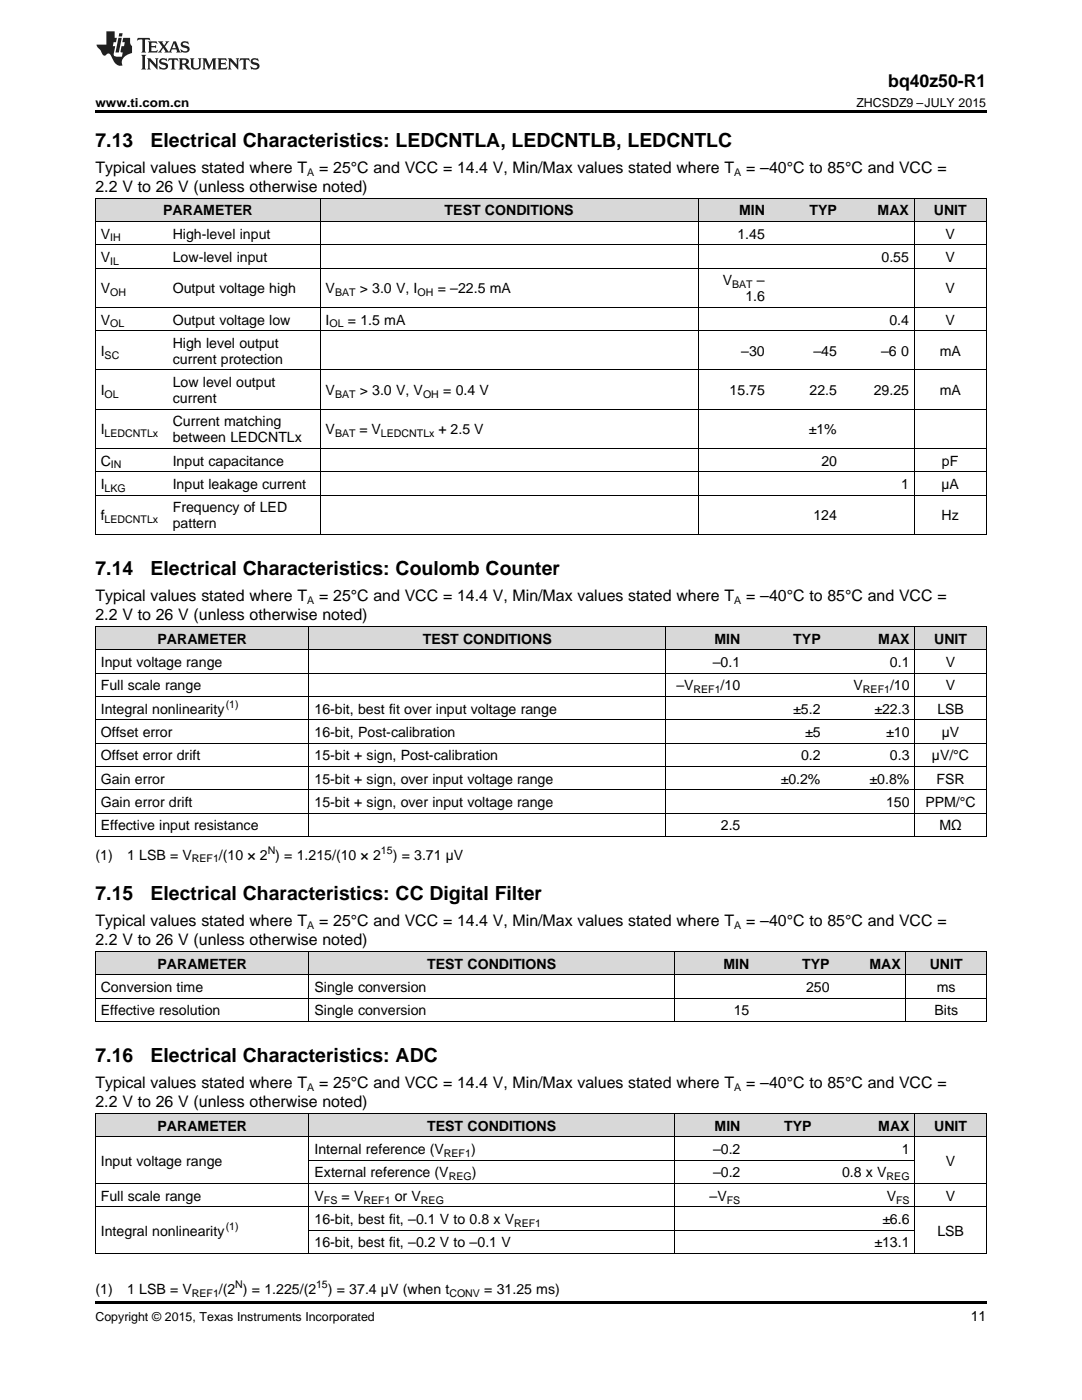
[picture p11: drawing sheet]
<svg xmlns="http://www.w3.org/2000/svg" width="216mm" height="279mm" viewBox="0 0 216 279" stroke-linecap="round" stroke-linejoin="round" font-family="sans-serif">
<defs><g id="words">
<g font-size="3.9">
<text x="19" y="29.3">7.13</text>
<text x="30.1" y="29.3">Electrical Characteristics: LEDCNTLA, LEDCNTLB, LEDCNTLC</text>
<text x="19" y="114.8">7.14</text>
<text x="30.1" y="114.8">Electrical Characteristics: Coulomb Counter</text>
<text x="19" y="179.6">7.15</text>
<text x="30.1" y="179.6">Electrical Characteristics: CC Digital Filter</text>
<text x="19" y="212">7.16</text>
<text x="30.1" y="212">Electrical Characteristics: ADC</text>
</g>
<text font-size="3.5" x="177.2" y="17.3">bq40z50-R1</text>
<g font-size="3.2">
<text x="19" y="34.4">Typical values stated where T</text>
<text x="63.7" y="34.4">= 25°C and VCC = 14.4 V, Min/Max values stated where T</text>
<text x="148.9" y="34.4">= –40°C to 85°C and VCC =</text>
<text x="19" y="38.3">2.2 V to 26 V (unless otherwise noted)</text>
<text x="19" y="119.9">Typical values stated where T</text>
<text x="63.7" y="119.9">= 25°C and VCC = 14.4 V, Min/Max values stated where T</text>
<text x="148.9" y="119.9">= –40°C to 85°C and VCC =</text>
<text x="19" y="123.8">2.2 V to 26 V (unless otherwise noted)</text>
<text x="19" y="184.8">Typical values stated where T</text>
<text x="63.7" y="184.8">= 25°C and VCC = 14.4 V, Min/Max values stated where T</text>
<text x="148.9" y="184.8">= –40°C to 85°C and VCC =</text>
<text x="19" y="188.7">2.2 V to 26 V (unless otherwise noted)</text>
<text x="19" y="217.1">Typical values stated where T</text>
<text x="19" y="221">2.2 V to 26 V (unless otherwise noted)</text>
<text x="63.7" y="217.1">= 25°C and VCC = 14.4 V, Min/Max values stated where T</text>
<text x="148.9" y="217.1">= –40°C to 85°C and VCC =</text>
</g>
<g font-size="2.8">
<text x="20.1" y="47.6">V</text>
<text x="32.6" y="43">PARAMETER</text>
<text x="34.5" y="47.6">High-level input</text>
<text x="88.7" y="43">TEST CONDITIONS</text>
<text x="147.1" y="47.6">1.45</text>
<text x="147.5" y="43">MIN</text>
<text x="161.5" y="43">TYP</text>
<text x="175.1" y="43">MAX</text>
<text x="186.3" y="43">UNIT</text>
<text x="188.7" y="47.6">V</text>
<text x="20.1" y="52.3">V</text>
<text x="34.5" y="52.3">Low-level input</text>
<text x="175.9" y="52.3">0.55</text>
<text x="188.7" y="52.3">V</text>
<text x="20.1" y="58.5">V</text>
<text x="34.5" y="58.5">Output voltage high</text>
<text x="65" y="58.5">V</text>
<text x="71.8" y="58.5">&gt; 3.0 V, I</text>
<text x="87.3" y="58.5">= –22.5 mA</text>
<text x="144.2" y="56.9">V</text>
<text x="151" y="56.9">–</text>
<text x="188.7" y="58.5">V</text>
<text x="20.1" y="64.8">V</text>
<text x="34.5" y="64.8">Output voltage low</text>
<text x="65" y="64.8">I</text>
<text x="69.4" y="64.8">= 1.5 mA</text>
<text x="148.7" y="60.1">1.6</text>
<text x="177.5" y="64.8">0.4</text>
<text x="188.7" y="64.8">V</text>
<text x="20.1" y="71">I</text>
<text x="34.5" y="69.4">High level output</text>
<text x="147.9" y="71">–30</text>
<text x="162.3" y="71">–45</text>
<text x="175.8" y="71">–6</text>
<text x="179.8" y="71">0</text>
<text x="187.5" y="71">mA</text>
<text x="34.5" y="72.6">current protection</text>
<text x="34.5" y="77.3">Low level output</text>
<text x="20.1" y="78.8">I</text>
<text x="34.5" y="80.4">current</text>
<text x="65" y="78.8">V</text>
<text x="71.8" y="78.8">&gt; 3.0 V, V</text>
<text x="88.4" y="78.8">= 0.4 V</text>
<text x="145.6" y="78.8">15.75</text>
<text x="161.5" y="78.8">22.5</text>
<text x="174.3" y="78.8">29.25</text>
<text x="187.5" y="78.8">mA</text>
<text x="20.1" y="86.7">I</text>
<text x="34.5" y="85.1">Current matching</text>
<text x="34.5" y="88.3">between LEDCNTLx</text>
<text x="65" y="86.7">V</text>
<text x="71.7" y="86.7">= V</text>
<text x="87.5" y="86.7">+ 2.5 V</text>
<text x="161.4" y="86.7">±1%</text>
<text x="20.1" y="92.9">C</text>
<text x="34.5" y="92.9">Input capacitance</text>
<text x="163.9" y="92.9">20</text>
<text x="188" y="92.9">pF</text>
<text x="20.1" y="97.6">I</text>
<text x="34.5" y="97.6">Input leakage current</text>
<text x="179.8" y="97.6">1</text>
<text x="187.9" y="97.6">µA</text>
<text x="20.1" y="103.8">f</text>
<text x="34.5" y="102.2">Frequency of LED</text>
<text x="34.5" y="105.4">pattern</text>
<text x="162.3" y="103.8">124</text>
<text x="187.9" y="103.8">Hz</text>
<text x="31.4" y="128.4">PARAMETER</text>
<text x="84.3" y="128.4">TEST CONDITIONS</text>
<text x="142.6" y="128.4">MIN</text>
<text x="158.3" y="128.4">TYP</text>
<text x="175.3" y="128.4">MAX</text>
<text x="186.4" y="128.4">UNIT</text>
<text x="20.1" y="133.1">Input voltage range</text>
<text x="20.1" y="137.8">Full scale range</text>
<text x="135" y="137.8">–V</text>
<text x="142.2" y="133.1">–0.1</text>
<text x="143.8" y="137.8">/10</text>
<text x="170.3" y="137.8">V</text>
<text x="177.6" y="133.1">0.1</text>
<text x="177.6" y="137.8">/10</text>
<text x="188.7" y="133.1">V</text>
<text x="188.7" y="137.8">V</text>
<text x="20.1" y="142.4">Integral nonlinearity</text>
<text x="62.8" y="142.4">16-bit, best fit over input voltage range</text>
<text x="158.3" y="142.4">±5.2</text>
<text x="174.5" y="142.4">±22.3</text>
<text x="187" y="142.4">LSB</text>
<text x="20.1" y="147.1">Offset error</text>
<text x="62.8" y="147.1">16-bit, Post-calibration</text>
<text x="160.7" y="147.1">±5</text>
<text x="176.8" y="147.1">±10</text>
<text x="187.9" y="147.1">µV</text>
<text x="20.1" y="151.7">Offset error drift</text>
<text x="62.8" y="151.7">15-bit + sign, Post-calibration</text>
<text x="159.8" y="151.7">0.2</text>
<text x="177.6" y="151.7">0.3</text>
<text x="185.9" y="151.7">µV/°C</text>
<text x="20.1" y="156.4">Gain error</text>
<text x="20.1" y="161">Gain error drift</text>
<text x="62.8" y="156.4">15-bit + sign, over input voltage range</text>
<text x="62.8" y="161">15-bit + sign, over input voltage range</text>
<text x="155.8" y="156.4">±0.2%</text>
<text x="173.5" y="156.4">±0.8%</text>
<text x="176.8" y="161">150</text>
<text x="184.6" y="161">PPM/°C</text>
<text x="186.9" y="156.4">FSR</text>
<text x="20.1" y="165.7">Effective input resistance</text>
<text x="143.8" y="165.7">2.5</text>
<text x="187.5" y="165.7">MΩ</text>
<text x="19" y="171.6">(1)</text>
<text x="25.4" y="171.6">1 LSB = V</text>
<text x="43.7" y="171.6">/(10 × 2 ) = 1.215/(10 × 2</text>
<text x="78.4" y="171.6">) = 3.71 µV</text>
<text x="20.1" y="198">Conversion time</text>
<text x="31.4" y="193.3">PARAMETER</text>
<text x="62.8" y="198">Single conversion</text>
<text x="85.2" y="193.3">TEST CONDITIONS</text>
<text x="144.4" y="193.3">MIN</text>
<text x="160.1" y="193.3">TYP</text>
<text x="160.8" y="198">250</text>
<text x="173.5" y="193.3">MAX</text>
<text x="185.5" y="193.3">UNIT</text>
<text x="186.9" y="198">ms</text>
<text x="20.1" y="202.6">Effective resolution</text>
<text x="62.8" y="202.6">Single conversion</text>
<text x="146.4" y="202.6">15</text>
<text x="186.5" y="202.6">Bits</text>
<text x="31.4" y="225.7">PARAMETER</text>
<text x="85.2" y="225.7">TEST CONDITIONS</text>
<text x="142.6" y="225.7">MIN</text>
<text x="156.5" y="225.7">TYP</text>
<text x="175.3" y="225.7">MAX</text>
<text x="186.4" y="225.7">UNIT</text>
<text x="20.1" y="232.7">Input voltage range</text>
<text x="62.8" y="230.3">Internal reference (V</text>
<text x="94" y="230.3">)</text>
<text x="142.3" y="230.3">–0.2</text>
<text x="180" y="230.3">1</text>
<text x="188.7" y="232.7">V</text>
<text x="20.1" y="239.6">Full scale range</text>
<text x="62.8" y="235">External reference (V</text>
<text x="62.8" y="239.6">V</text>
<text x="68.2" y="239.6">= V</text>
<text x="78.8" y="239.6">or V</text>
<text x="94.1" y="235">)</text>
<text x="141.6" y="239.6">–V</text>
<text x="142.3" y="235">–0.2</text>
<text x="168" y="235">0.8 x V</text>
<text x="177" y="239.6">V</text>
<text x="188.7" y="239.6">V</text>
<text x="62.8" y="244.3">16-bit, best fit, –0.1 V to 0.8 x V</text>
<text x="176.1" y="244.3">±6.6</text>
<text x="20.1" y="246.6">Integral nonlinearity</text>
<text x="62.8" y="249">16-bit, best fit, –0.2 V to –0.1 V</text>
<text x="174.5" y="249">±13.1</text>
<text x="187" y="246.6">LSB</text>
<text x="19" y="258.2">(1)</text>
<text x="25.4" y="258.2">1 LSB = V</text>
<text x="43.7" y="258.2">/(2 ) = 1.225/(2</text>
<text x="65.4" y="258.2">) = 37.4 µV (when t</text>
<text x="96.6" y="258.2">= 31.25 ms)</text>
<text x="193.7" y="263.6">11</text>
</g>
<g font-size="2.5">
<text x="19" y="21.4">www.ti.com.cn</text>
<text x="170.9" y="21.4">ZHCSDZ9 –JULY 2015</text>
<text x="19" y="263.6">Copyright © 2015, Texas Instruments Incorporated</text>
</g>
<g font-size="2.1">
<text x="61.3" y="35.1">A</text>
<text x="146.5" y="35.1">A</text>
<text x="22" y="48.2">IH</text>
<text x="22" y="52.8">IL</text>
<text x="22" y="59.1">OH</text>
<text x="66.9" y="59.1">BAT</text>
<text x="83.3" y="59.1">OH</text>
<text x="146.1" y="57.5">BAT</text>
<text x="22" y="65.3">OL</text>
<text x="65.8" y="65.3">OL</text>
<text x="20.9" y="71.6">SC</text>
<text x="20.9" y="79.4">OL</text>
<text x="66.9" y="79.4">BAT</text>
<text x="84.4" y="79.4">OH</text>
<text x="20.9" y="87.2">LEDCNTLx</text>
<text x="66.9" y="87.2">BAT</text>
<text x="76" y="87.2">LEDCNTLx</text>
<text x="22.1" y="93.5">IN</text>
<text x="20.9" y="98.1">LKG</text>
<text x="20.9" y="104.4">LEDCNTLx</text>
<text x="61.3" y="120.5">A</text>
<text x="146.5" y="120.5">A</text>
<text x="45" y="141.3">(1)</text>
<text x="138.4" y="138.3">REF1</text>
<text x="172.2" y="138.3">REF1</text>
<text x="38.3" y="172.1">REF1</text>
<text x="53.4" y="170.4">N</text>
<text x="76" y="170.4">15</text>
<text x="61.3" y="185.4">A</text>
<text x="146.5" y="185.4">A</text>
<text x="61.3" y="217.8">A</text>
<text x="146.5" y="217.8">A</text>
<text x="88.6" y="230.9">REF1</text>
<text x="89.5" y="235.5">REG</text>
<text x="176.9" y="235.5">REG</text>
<text x="45" y="245.5">(1)</text>
<text x="64.6" y="240.2">FS</text>
<text x="72.5" y="240.2">REF1</text>
<text x="84" y="240.2">REG</text>
<text x="102.6" y="244.9">REF1</text>
<text x="145" y="240.2">FS</text>
<text x="178.8" y="240.2">FS</text>
<text x="47" y="257.1">N</text>
<text x="63.1" y="257.1">15</text>
<text x="38.3" y="258.8">REF1</text>
<text x="89.7" y="258.8">CONV</text>
</g>
</g></defs>
<g fill="#d8d8d8">
<path d="M19 222.3h42.7v4.6h-42.7z"/>
<path d="M61.7 222.3h72.9v4.6h-72.9z"/>
<path d="M134.6 222.3h14.2v4.6h-14.2z"/>
<path d="M148.8 222.3h14.3v4.6h-14.3z"/>
<path d="M163.1 222.3h19.5v4.6h-19.5z"/>
<path d="M182.6 222.3h14.2v4.6h-14.2z"/>
<path d="M19 189.9h42.7v4.7h-42.7z"/>
<path d="M61.7 189.9h72.9v4.7h-72.9z"/>
<path d="M134.6 189.9h16v4.7h-16z"/>
<path d="M150.6 189.9h16v4.7h-16z"/>
<path d="M166.6 189.9h14.2v4.7h-14.2z"/>
<path d="M180.8 189.9h16v4.7h-16z"/>
<path d="M19 125.1h42.7v4.6h-42.7z"/>
<path d="M61.7 125.1h71.1v4.6h-71.1z"/>
<path d="M132.8 125.1h16v4.6h-16z"/>
<path d="M148.8 125.1h16v4.6h-16z"/>
<path d="M164.8 125.1h17.8v4.6h-17.8z"/>
<path d="M182.6 125.1h14.2v4.6h-14.2z"/>
<path d="M19 39.6h14.4v4.6h-14.4z"/>
<path d="M33.4 39.6h30.5v4.6h-30.5z"/>
<path d="M63.9 39.6h75.4v4.6h-75.4z"/>
<path d="M139.3 39.6h14.4v4.6h-14.4z"/>
<path d="M153.7 39.6h14.4v4.6h-14.4z"/>
<path d="M168.1 39.6h14.4v4.6h-14.4z"/>
<path d="M182.5 39.6h14.3v4.6h-14.3z"/>
</g>
<g fill="#000">
<path d="M19 22h177.8v.5h-177.8zM19 106.6l.2 .1zM63.8 106.6l.1 .1zM139.2 106.6l.1 .1zM182.4 106.6l.1 .1zM196.7 106.6l.1 .1zM19 166.9l.2 .1zM132.7 166.9l.1 .1zM182.5 166.9l.1 .1zM196.7 166.9l.1 .1zM19 203.9h.2zM134.5 203.9h.1z"/>
<path d="M180.7 203.9h.1zM196.7 203.9h.1zM19 259.7h177.8v.5h-177.8z"/>
</g>
<g fill="none" stroke="#000" stroke-width=".2">
<path d="M19 39.5h177.8M19.1 39.5v67.2M63.9 39.5v67.2M139.3 39.5v67.2M182.4 39.5v67.2M196.8 39.5v67.2M19 53.5h177.8M19 48.8h177.8M19 44.2h177.8M19 73.8h177.8M19 66h177.8M19 61.3h177.8"/>
<path d="M19 98.8h177.8M19 94.1h177.8M19 89.5h177.8M19 81.7h177.8M19 106.6h177.8M19 125h177.8v42M19 139h177.8M19 134.3h177.8M19 129.7h177.8M19.1 125v42M61.6 125v42M132.8 125v42"/>
<path d="M182.5 125v42M19 157.6h177.8M19 152.9h177.8M19 148.3h177.8M19 143.6h177.8M19 166.9h177.8M19 162.3h177.8M19 199.2h177.8M19 194.5h177.8M19 189.9h177.8M19.1 189.9v14M61.6 189.9v14"/>
<path d="M134.6 189.9v14M180.8 189.9v14M196.8 189.9v14M19 203.9h177.8M19 222.2h177.8v28M19 236.2h177.8M19 226.9h177.8M19.1 222.2v28M61.6 222.2v28M61.7 231.5h120.9M134.6 222.2v28M182.5 222.2v28"/>
<path d="M19 250.2h177.8M19 240.9h177.8M61.7 245.5h120.9"/>
</g>
<g fill="#231f20">
<path d="M27.5 7.6l-.1 .5 .4-.2h.6v.1v2.1l-.2 .4h1l-.3-.4v-2.1l.1-.1h.5l.5 .2-.2-.5zM29.5 8.3l.2 .3v1.5l-.2 .4h1.8l.2-.6a1.04 1.04 0 0 1-1.3 .2v-.7h.6l.3 .2v-.6l-.3 .2h-.6v-.6l.8-.1 .4 .3-.2-.5zM31.5 8.3l.9 1.1-.9 1.1h.8l-.2-.2 .5-.7 .4 .7-.2 .2h1.5l-.1-.2 .1-.4h.9l.1 .4-.2 .2h1l-.3-.3-.7-1.9h-.5l-.9 2-.8-1 .9-1h-.8l.1 .3-.3 .5-.4-.6 .2-.2zM34.7 8.6l.4 1h-.7zM36.3 8.4a.63 .63 0 0 0-.2 .7 .63 .63 0 0 0 .6 .4l.6 .2 .1 .2a.75 .75 0 0 1-.7 .4 .75 .75 0 0 1-.6-.5l.1 .7 .1-.1a1.11 1.11 0 0 0 1.5-.6 1.13 1.13 0 0 0-1.2-.8l-.1-.4a1.04 1.04 0 0 1 1.2 .2l-.2-.5-.1 .1-.5-.2zM28.2 10.9l.2 .4v2.2l-.2 .4h1l-.3-.4v-2.2l.3-.4zM29.3 11.6l.3 .4v1.5l-.3 .4h.8l-.2-.4v-1.3l1.5 1.7v-1.9l.2-.4h-.7l.2 .4v.9l-1.1-1.3zM32 11.8a.62 .62 0 0 0-.2 .7 .62 .62 0 0 0 .6 .4l.6 .1 .1 .3a.76 .76 0 0 1-.7 .3 .76 .76 0 0 1-.6-.4l.1 .7 .1-.1a1.11 1.11 0 0 0 1.5-.6 1.13 1.13 0 0 0-1.2-.8l-.1-.4a1.04 1.04 0 0 1 1.2 .2l-.2-.6-.1 .1-.5-.1zM33.7 11.6l-.2 .6a.61 .61 0 0 1 .8-.3v1.6l-.2 .4h.9l-.2-.4v-1.6a.63 .63 0 0 1 .8 .3l-.2-.6zM35.6 11.6l.3 .4v1.5l-.3 .4h1l-.2-.2v-.8l.5 .2a.76 .76 0 0 0 1.2 .7l-1-1a.58 .58 0 0 0 .6-.5 .58 .58 0 0 0-.5-.6zM36.4 11.9h.1a.45 .45 0 0 1 .5 .1 .45 .45 0 0 1 .1 .5l-.7 .2zM37.9 11.6l.2 .2a2.17 2.17 0 0 0 .3 1.9 .99 .99 0 0 0 1.6-.6v-1.1l.2-.4h-.7l.2 .2a1.92 1.92 0 0 1-.2 1.8 .6 .6 0 0 1-.9-.5v-1.1l.2-.4zM40.4 11.6l.2 .4v1.5l-.2 .4h.7l-.2-.4v-1.4l.8 1.8 .8-1.8v1.4l-.2 .4h.9l-.2-.4v-1.5l.2-.4h-.8l-.6 1.5-.6-1.5zM43.4 11.6l.2 .4v1.5l-.2 .4h1.8l.2-.6a1.04 1.04 0 0 1-1.3 .1v-.6h.5l.4 .2v-.6l-.4 .2h-.5v-.7h.8l.3 .3-.1-.6zM45.5 11.6l.2 .4v1.5l-.2 .4h.7l-.2-.4v-1.3l1.5 1.7v-1.9l.2-.4h-.7l.2 .4v.9l-1.1-1.3zM47.9 11.6l-.1 .6a.61 .61 0 0 1 .8-.3v1.6l-.3 .4h1l-.3-.4 .1-1.6a.63 .63 0 0 1 .7 .3l-.1-.6zM50.2 11.8a.62 .62 0 0 0-.2 .7 .62 .62 0 0 0 .6 .4l.6 .1 .2 .3a.76 .76 0 0 1-.8 .3 .76 .76 0 0 1-.6-.4l.1 .7 .2-.1a1.11 1.11 0 0 0 1.5-.6 1.13 1.13 0 0 0-1.3-.8l-.1-.4a1.04 1.04 0 0 1 1.2 .2l-.1-.6-.2 .1-.5-.1z"/>
<path d="M21.2 6.3v2.6h-1.9l.1 .4 .7 .9a.91 .91 0 0 0 1 .8 .56 .56 0 0 1 .5-.3 .56 .56 0 0 1 .5 .3l.4 .8a1.53 1.53 0 0 0 1.9 1.2 1.54 1.54 0 0 1 1-2.1l.9-.3v-1.4a1.52 1.52 0 0 1-.3-1.6h-1.4l-.2 .8h.5l-.2 .8h-.4l-.2 1v.2l.4 .1-.2 .8a1.93 1.93 0 0 1-1.6-.3l.3-1.8h-.5l.2-.8h.4l.2-.8h-.4v-1.3zM23.6 7.6l-.6 2.9h.7l.6-2.9zM23.8 6.6l-.1 .7h.6l.2-.7z"/>
</g>
<use href="#words"/>
</svg>
